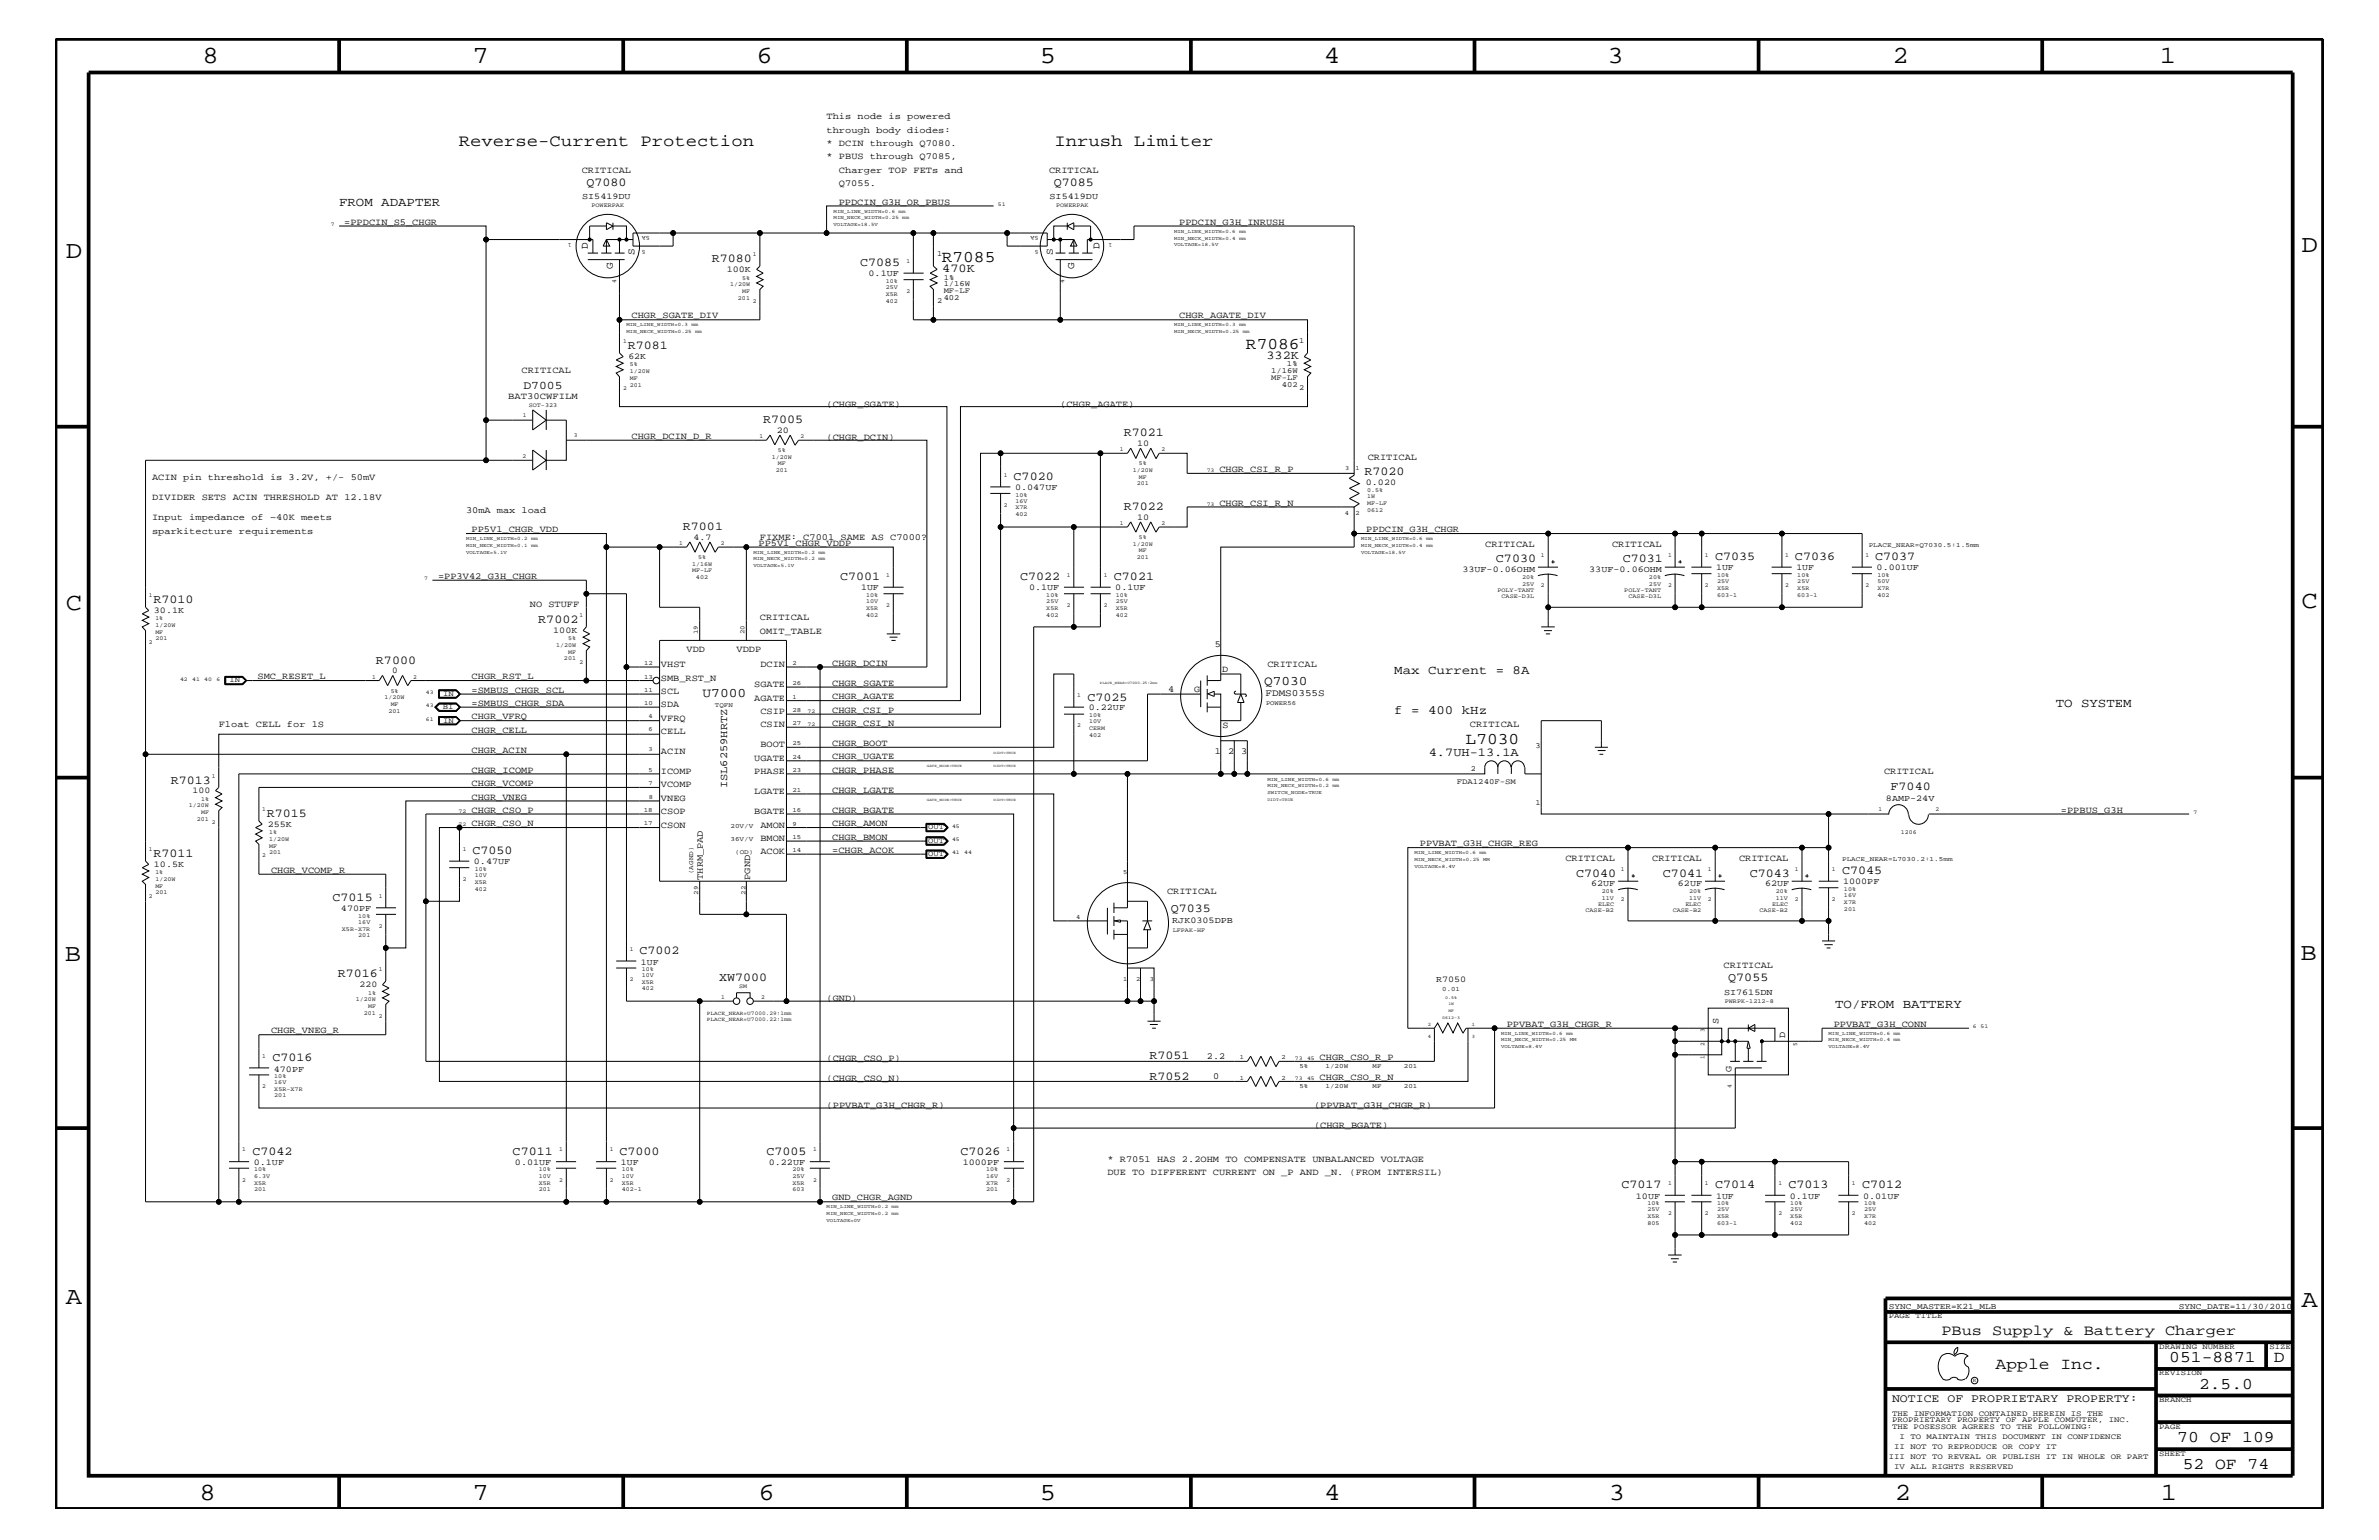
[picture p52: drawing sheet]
<svg xmlns="http://www.w3.org/2000/svg" width="432mm" height="279mm" viewBox="0 0 432 279" stroke-linecap="round" stroke-linejoin="round" font-family="sans-serif">
<defs><g id="words">
<g font-size="4.5">
<text x="36.7" y="11.5">8</text>
<text x="85.8" y="11.5">7</text>
<text x="137.3" y="11.5">6</text>
<text x="188.7" y="11.5">5</text>
<text x="240.3" y="11.5">4</text>
<text x="291.8" y="11.5">3</text>
<text x="343.5" y="11.5">2</text>
<text x="392" y="11.5">1</text>
<text x="11.9" y="46.8">D</text>
<text x="417.7" y="45.7">D</text>
<text x="11.9" y="110.6">C</text>
<text x="417.7" y="110.3">C</text>
<text x="11.8" y="174.3">B</text>
<text x="417.6" y="174.2">B</text>
<text x="11.9" y="236.7">A</text>
<text x="417.7" y="237.1">A</text>
<text x="36.2" y="272.1">8</text>
<text x="85.8" y="272.1">7</text>
<text x="137.7" y="272.1">6</text>
<text x="188.7" y="272.1">5</text>
<text x="240.4" y="272.1">4</text>
<text x="292" y="272.1">3</text>
<text x="343.9" y="272.1">2</text>
<text x="392.2" y="272.1">1</text>
</g>
<g font-size="3">
<text x="83.3" y="26.5">Reverse-Current Protection</text>
<text x="191.4" y="26.5">Inrush Limiter</text>
<text x="170.9" y="47.6">R7085</text>
<text x="226.1" y="63.4">R7086</text>
<text x="266" y="135">L7030</text>
<text x="362.2" y="248.4">Apple Inc.</text>
<text x="393.7" y="247.1">051-8871</text>
<text x="399.2" y="252">2.5.0</text>
<text x="412.7" y="247.1">D</text>
<text x="395.2" y="261.6">70 OF 109</text>
<text x="396.2" y="266.6">52 OF 74</text>
</g>
<text font-size="2.7" x="352.4" y="242.3">PBus Supply &amp; Battery Charger</text>
<g font-size="2.4">
<text x="229.4" y="124.2">Q7030</text>
<text x="127.5" y="126.5">U7000</text>
</g>
<g font-size="2.3">
<text x="61.6" y="37.4">FROM ADAPTER</text>
<text x="253.1" y="122.3">Max Current = 8A</text>
<text x="253.1" y="129.6">f = 400 kHz</text>
<text x="373.1" y="128.3">TO SYSTEM</text>
<text x="333.1" y="182.9">TO/FROM BATTERY</text>
</g>
<g font-size="2.2">
<text x="106.4" y="33.7">Q7080</text>
<text x="191.3" y="33.7">Q7085</text>
<text x="129.2" y="47.6">R7080</text>
<text x="156.1" y="48.3">C7085</text>
<text x="171" y="49.4">470K</text>
<text x="114" y="63.4">R7081</text>
<text x="229.9" y="65.1">332K</text>
<text x="138.5" y="76.8">R7005</text>
<text x="204" y="79.2">R7021</text>
<text x="184" y="87.1">C7020</text>
<text x="247.6" y="86.2">R7020</text>
<text x="204" y="92.6">R7022</text>
<text x="124" y="96.2">R7001</text>
<text x="311.3" y="101.6">C7035</text>
<text x="325.8" y="101.6">C7036</text>
<text x="340.4" y="101.6">C7037</text>
<text x="152.5" y="105.3">C7001</text>
<text x="185.2" y="105.3">C7022</text>
<text x="202.2" y="105.3">C7021</text>
<text x="271.5" y="102.1">C7030</text>
<text x="294.6" y="102.1">C7031</text>
<text x="27.9" y="109.4">R7010</text>
<text x="97.7" y="113.1">R7002</text>
<text x="68.2" y="120.4">R7000</text>
<text x="197.4" y="127.1">C7025</text>
<text x="259.3" y="137.2">4.7UH-13.1A</text>
<text x="31" y="142.2">R7013</text>
<text x="343.2" y="143.4">F7040</text>
<text x="48.4" y="148.2">R7015</text>
<text x="27.9" y="155.5">R7011</text>
<text x="85.8" y="155">C7050</text>
<text x="286.1" y="159">C7040</text>
<text x="301.8" y="159">C7041</text>
<text x="317.6" y="159">C7043</text>
<text x="334.3" y="158.6">C7045</text>
<text x="60.4" y="163.5">C7015</text>
<text x="212.5" y="165.4">Q7035</text>
<text x="116.1" y="173.2">C7002</text>
<text x="61.3" y="177.3">R7016</text>
<text x="130.5" y="177.9">XW7000</text>
<text x="313.7" y="178">Q7055</text>
<text x="49.4" y="192.6">C7016</text>
<text x="208.6" y="192.2">R7051</text>
<text x="208.6" y="195.9">R7052</text>
<text x="45.8" y="209.6">C7042</text>
<text x="93" y="209.6">C7011</text>
<text x="112.4" y="209.6">C7000</text>
<text x="139.1" y="209.6">C7005</text>
<text x="174.3" y="209.6">C7026</text>
<text x="294.3" y="215.6">C7017</text>
<text x="311.3" y="215.6">C7014</text>
<text x="324.6" y="215.6">C7013</text>
<text x="338" y="215.6">C7012</text>
</g>
<g font-size="2.1">
<text x="95" y="70.6">D7005</text>
<text x="343.4" y="254.4">NOTICE OF PROPRIETARY PROPERTY:</text>
</g>
<g font-size="1.9">
<text x="106.7" y="45.2" transform="rotate(-90 106.7 45.2)">D</text>
<text x="115.1" y="46.3" transform="rotate(-90 115.1 46.3)">S</text>
<text x="191.1" y="46.3" transform="rotate(-90 191.1 46.3)">S</text>
<text x="199.6" y="45.2" transform="rotate(-90 199.6 45.2)">D</text>
<text x="111.3" y="48.9" transform="rotate(-90 111.3 48.9)">G</text>
<text x="195" y="48.9" transform="rotate(-90 195 48.9)">G</text>
<text x="132" y="143" transform="rotate(-90 132 143)">ISL6259HRTZ</text>
</g>
<text font-size="1.8" x="229.7" y="126.3">FDMS0355S</text>
<g font-size="1.7">
<text x="150" y="21.6">This node is powered</text>
<text x="150" y="24.1">through body diodes:</text>
<text x="150" y="28.9">* PBUS through Q7085,</text>
<text x="150" y="26.5">* DCIN through Q7080.</text>
<text x="105.6" y="31.4">CRITICAL</text>
<text x="152.3" y="33.7">Q7055.</text>
<text x="152.3" y="31.4">Charger TOP FETs and</text>
<text x="190.4" y="31.4">CRITICAL</text>
<text x="62.5" y="40.8">=PPDCIN_S5_CHGR</text>
<text x="152.2" y="37.2">PPDCIN_G3H_OR_PBUS</text>
<text x="214" y="40.8">PPDCIN_G3H_INRUSH</text>
<text x="114.6" y="57.8">CHGR_SGATE_DIV</text>
<text x="214" y="57.8">CHGR_AGATE_DIV</text>
<text x="94.7" y="67.7">CRITICAL</text>
<text x="92.2" y="72.4">BAT30CWFILM</text>
<text x="150" y="73.8">(CHGR_SGATE)</text>
<text x="192.4" y="73.8">(CHGR_AGATE)</text>
<text x="114.6" y="79.6">CHGR_DCIN_D_R</text>
<text x="150" y="79.9">(CHGR_DCIN)</text>
<text x="248.2" y="83.5">CRITICAL</text>
<text x="27.6" y="87.1">ACIN pin threshold is 3.2V, +/- 50mV</text>
<text x="221.3" y="85.6">CHGR_CSI_R_P</text>
<text x="27.6" y="94.3">Input impedance of ~40K meets</text>
<text x="27.6" y="90.7">DIVIDER SETS ACIN THRESHOLD AT 12.18V</text>
<text x="84.6" y="93.2">30mA max load</text>
<text x="221.3" y="91.7">CHGR_CSI_R_N</text>
<text x="27.6" y="96.8">sparkitecture requirements</text>
<text x="85.6" y="96.5">PP5V1_CHGR_VDD</text>
<text x="137.7" y="99">PP5V1_CHGR_VDDP</text>
<text x="137.9" y="98">FIXME: C7001 SAME AS C7000?</text>
<text x="248" y="96.5">PPDCIN_G3H_CHGR</text>
<text x="269.6" y="99.3">CRITICAL</text>
<text x="292.6" y="99.3">CRITICAL</text>
<text x="79.5" y="105">=PP3V42_G3H_CHGR</text>
<text x="96.2" y="110.2">NO STUFF</text>
<text x="137.9" y="112.6">CRITICAL</text>
<text x="124.6" y="118.2">VDD</text>
<text x="133.7" y="118.2">VDDP</text>
<text x="137.9" y="115">OMIT_TABLE</text>
<text x="220.5" y="117.4">5</text>
<text x="46.7" y="123.2">SMC_RESET_L</text>
<text x="85.6" y="123.2">CHGR_RST_L</text>
<text x="85.6" y="125.7">=SMBUS_CHGR_SCL</text>
<text x="120" y="121">VHST</text>
<text x="120" y="125.9">SCL</text>
<text x="120" y="123.5">SMB_RST_N</text>
<text x="136.9" y="124.7">SGATE</text>
<text x="138" y="121">DCIN</text>
<text x="151" y="124.4">CHGR_SGATE</text>
<text x="151" y="120.8">CHGR_DCIN</text>
<text x="212" y="125.5">4</text>
<text x="216.7" y="125.5">G</text>
<text x="221.8" y="121.9">D</text>
<text x="230" y="121">CRITICAL</text>
<text x="39.7" y="131.9">Float CELL for 1S</text>
<text x="85.6" y="130.5">CHGR_VFRQ</text>
<text x="85.6" y="128">=SMBUS_CHGR_SDA</text>
<text x="120" y="128.3">SDA</text>
<text x="120" y="130.8">VFRQ</text>
<text x="136.9" y="127.1">AGATE</text>
<text x="138" y="129.6">CSIP</text>
<text x="138" y="131.9">CSIN</text>
<text x="151" y="131.7">CHGR_CSI_N</text>
<text x="151" y="129.3">CHGR_CSI_P</text>
<text x="151" y="126.9">CHGR_AGATE</text>
<text x="266.8" y="131.9">CRITICAL</text>
<text x="85.6" y="136.6">CHGR_ACIN</text>
<text x="85.6" y="133">CHGR_CELL</text>
<text x="120" y="136.8">ACIN</text>
<text x="120" y="133.2">CELL</text>
<text x="138" y="135.6">BOOT</text>
<text x="151" y="137.8">CHGR_UGATE</text>
<text x="151" y="135.3">CHGR_BOOT</text>
<text x="220.5" y="136.8">1</text>
<text x="221.9" y="132.1">S</text>
<text x="222.9" y="136.8">2</text>
<text x="225.3" y="136.8">3</text>
<text x="85.6" y="142.6">CHGR_VCOMP</text>
<text x="85.6" y="140.2">CHGR_ICOMP</text>
<text x="120" y="140.4">ICOMP</text>
<text x="120" y="142.9">VCOMP</text>
<text x="136.9" y="140.4">PHASE</text>
<text x="136.9" y="138">UGATE</text>
<text x="151" y="140.2">CHGR_PHASE</text>
<text x="151" y="143.9">CHGR_LGATE</text>
<text x="342" y="140.4">CRITICAL</text>
<text x="85.6" y="145.1">CHGR_VNEG</text>
<text x="85.6" y="149.9">CHGR_CSO_N</text>
<text x="85.6" y="147.5">CHGR_CSO_P</text>
<text x="120" y="145.3">VNEG</text>
<text x="120" y="147.7">CSOP</text>
<text x="136.9" y="144">LGATE</text>
<text x="136.9" y="147.7">BGATE</text>
<text x="151" y="147.5">CHGR_BGATE</text>
<text x="151" y="149.9">CHGR_AMON</text>
<text x="374.1" y="147.5">=PPBUS_G3H</text>
<text x="120" y="150.1">CSON</text>
<text x="138" y="150.1">AMON</text>
<text x="138" y="152.6">BMON</text>
<text x="138" y="155">ACOK</text>
<text x="151" y="154.7">=CHGR_ACOK</text>
<text x="151" y="152.3">CHGR_BMON</text>
<text x="257.7" y="153.5">PPVBAT_G3H_CHGR_REG</text>
<text x="49.2" y="158.4">CHGR_VCOMP_R</text>
<text x="127.6" y="159.6" transform="rotate(-90 127.6 159.6)">THRM_PAD</text>
<text x="136.1" y="159.6" transform="rotate(-90 136.1 159.6)">PGND</text>
<text x="284.1" y="156.2">CRITICAL</text>
<text x="299.9" y="156.2">CRITICAL</text>
<text x="315.6" y="156.2">CRITICAL</text>
<text x="211.8" y="162.2">CRITICAL</text>
<text x="312.8" y="175.6">CRITICAL</text>
<text x="150" y="181.6">(GND)</text>
<text x="311.9" y="185.9" transform="rotate(-90 311.9 185.9)">S</text>
<text x="49.2" y="187.5">CHGR_VNEG_R</text>
<text x="273.5" y="186.3">PPVBAT_G3H_CHGR_R</text>
<text x="324" y="188.3" transform="rotate(-90 324 188.3)">D</text>
<text x="332.8" y="186.3">PPVBAT_G3H_CONN</text>
<text x="150" y="192.6">(CHGR_CSO_P)</text>
<text x="150" y="196.2">(CHGR_CSO_N)</text>
<text x="219.1" y="192.1">2.2</text>
<text x="220.2" y="195.7">0</text>
<text x="239.5" y="192.3">CHGR_CSO_R_P</text>
<text x="239.5" y="195.9">CHGR_CSO_R_N</text>
<text x="314.3" y="194.4" transform="rotate(-90 314.3 194.4)">G</text>
<text x="150" y="201">(PPVBAT_G3H_CHGR_R)</text>
<text x="238.5" y="201">(PPVBAT_G3H_CHGR_R)</text>
<text x="238.5" y="204.7">(CHGR_BGATE)</text>
<text x="201" y="213.2">DUE TO DIFFERENT CURRENT ON _P AND _N. (FROM INTERSIL)</text>
<text x="201" y="210.8">* R7051 HAS 2.2OHM TO COMPENSATE UNBALANCED VOLTAGE</text>
<text x="151" y="217.8">GND_CHGR_AGND</text>
</g>
<g font-size="1.6">
<text x="105.7" y="36.2">SI5419DU</text>
<text x="190.5" y="36.2">SI5419DU</text>
<text x="131.9" y="49.4">100K</text>
<text x="157.6" y="50.2">0.1UF</text>
<text x="114" y="65.1">62K</text>
<text x="141" y="78.5">20</text>
<text x="206.4" y="80.9">10</text>
<text x="184.2" y="88.9">0.047UF</text>
<text x="247.9" y="88">0.020</text>
<text x="206.4" y="94.3">10</text>
<text x="125.9" y="97.9">4.7</text>
<text x="156.3" y="107.1">1UF</text>
<text x="186.8" y="107.1">0.1UF</text>
<text x="202.4" y="107.1">0.1UF</text>
<text x="265.4" y="103.7">33UF-0.06OHM</text>
<text x="288.5" y="103.7">33UF-0.06OHM</text>
<text x="311.5" y="103.5">1UF</text>
<text x="326.1" y="103.5">1UF</text>
<text x="340.6" y="103.5">0.001UF</text>
<text x="27.9" y="111.2">30.1K</text>
<text x="100.4" y="114.8">100K</text>
<text x="71.2" y="122.1">0</text>
<text x="197.6" y="128.9">0.22UF</text>
<text x="35" y="144">100</text>
<text x="342.3" y="145.3">8AMP-24V</text>
<text x="48.6" y="150.1">255K</text>
<text x="27.9" y="157.3">10.5K</text>
<text x="86" y="156.8">0.47UF</text>
<text x="288.8" y="160.7">62UF</text>
<text x="304.5" y="160.7">62UF</text>
<text x="320.4" y="160.7">62UF</text>
<text x="334.5" y="160.5">1000PF</text>
<text x="61.9" y="165.3">470PF</text>
<text x="212.8" y="167.5">RJK0305DPB</text>
<text x="65.3" y="179.1">220</text>
<text x="116.3" y="175">1UF</text>
<text x="260.6" y="178.2">R7050</text>
<text x="312.9" y="180.5">SI7615DN</text>
<text x="49.7" y="194.4">470PF</text>
<text x="46.1" y="211.4">0.1UF</text>
<text x="93.5" y="211.4">0.01UF</text>
<text x="112.7" y="211.4">1UF</text>
<text x="139.5" y="211.4">0.22UF</text>
<text x="174.8" y="211.4">1000PF</text>
<text x="296.9" y="217.5">10UF</text>
<text x="311.5" y="217.5">1UF</text>
<text x="324.9" y="217.5">0.1UF</text>
<text x="338.2" y="217.5">0.01UF</text>
</g>
<g font-size="1.5">
<text x="342.8" y="237.4">SYNC_MASTER=K21_MLB</text>
<text x="395.5" y="237.4">SYNC_DATE=11/30/2010</text>
</g>
<g font-size="1.4">
<text x="170.1" y="46.5">1</text>
<text x="171.3" y="50.7">1%</text>
<text x="171.3" y="51.9">1/16W</text>
<text x="171.3" y="53.2">MF-LF</text>
<text x="170.1" y="55">2</text>
<text x="171.3" y="54.4">402</text>
<text x="235.8" y="62.3">1</text>
<text x="230.7" y="67.7">1/16W</text>
<text x="230.7" y="68.9">MF-LF</text>
<text x="232.7" y="70.1">402</text>
<text x="233.6" y="66.5">1%</text>
<text x="235.8" y="70.7">2</text>
<text x="41.7" y="123.8">IN</text>
<text x="80.3" y="128.7">BI</text>
<text x="80.4" y="126.3">IN</text>
<text x="80.4" y="131.1">IN</text>
<text x="278.7" y="135.7">3</text>
<text x="264.4" y="142.3">FDA1240F-SM</text>
<text x="267" y="139.8">2</text>
<text x="278.7" y="146">1</text>
<text x="168.5" y="152.9">OUT</text>
<text x="168.5" y="150.5">OUT</text>
<text x="168.5" y="155.4">OUT</text>
<text x="342.8" y="239.2">PAGE TITLE</text>
<text x="391.9" y="244.7">DRAWING NUMBER</text>
<text x="411.9" y="244.7">SIZE</text>
<text x="391.9" y="249.5">REVISION</text>
<text x="343.4" y="256.8">THE INFORMATION CONTAINED HEREIN IS THE</text>
<text x="391.9" y="254.4">BRANCH</text>
<text x="343.4" y="259.3">THE POSESSOR AGREES TO THE FOLLOWING:</text>
<text x="343.4" y="258">PROPRIETARY PROPERTY OF APPLE COMPUTER, INC.</text>
<text x="343.8" y="262.9">II NOT TO REPRODUCE OR COPY IT</text>
<text x="344.8" y="261.1">I TO MAINTAIN THIS DOCUMENT IN CONFIDENCE</text>
<text x="391.9" y="259.3">PAGE</text>
<text x="342.8" y="264.7">III NOT TO REVEAL OR PUBLISH IT IN WHOLE OR PART</text>
<text x="343.8" y="266.6">IV ALL RIGHTS RESERVED</text>
<text x="391.9" y="264.1">SHEET</text>
</g>
<g font-size="1.2">
<text x="244.2" y="85.2">3</text>
<text x="246" y="85.2">1</text>
<text x="244.1" y="93.5">4</text>
<text x="246" y="93.5">2</text>
<text x="339.2" y="99.3">PLACE_NEAR=Q7030.5:1.5mm</text>
<text x="126.7" y="115.1" transform="rotate(-90 126.7 115.1)">19</text>
<text x="135.1" y="115.1" transform="rotate(-90 135.1 115.1)">20</text>
<text x="116.9" y="120.7">12</text>
<text x="116.9" y="123.1">13</text>
<text x="116.9" y="125.5">11</text>
<text x="143.8" y="120.7">2</text>
<text x="143.8" y="124.3">26</text>
<text x="116.9" y="128">10</text>
<text x="117.7" y="130.2">4</text>
<text x="129.8" y="128.2">TQFN</text>
<text x="143.8" y="126.8">1</text>
<text x="143.8" y="129.1">28</text>
<text x="143.8" y="131.6">27</text>
<text x="229.8" y="127.9">POWER56</text>
<text x="117.7" y="132.7">6</text>
<text x="117.7" y="136.3">3</text>
<text x="143.8" y="137.7">24</text>
<text x="143.8" y="135.2">25</text>
<text x="117.7" y="142.4">7</text>
<text x="117.7" y="140">5</text>
<text x="143.8" y="143.7">21</text>
<text x="143.8" y="140.1">23</text>
<text x="116.8" y="147.3">18</text>
<text x="116.8" y="149.6">17</text>
<text x="117.8" y="144.9">8</text>
<text x="143.8" y="147.3">16</text>
<text x="143.8" y="149.8">9</text>
<text x="132.6" y="150.1">20V/V</text>
<text x="132.6" y="152.6">36V/V</text>
<text x="133.4" y="155">(OD)</text>
<text x="143.8" y="152.2">15</text>
<text x="143.8" y="154.6">14</text>
<text x="125.8" y="158.6" transform="rotate(-90 125.8 158.6)">(AGND)</text>
<text x="203.9" y="158.6">5</text>
<text x="334.3" y="156.2">PLACE_NEAR=L7030.2:1.5mm</text>
<text x="126.7" y="162.3" transform="rotate(-90 126.7 162.3)">29</text>
<text x="135.3" y="162.3" transform="rotate(-90 135.3 162.3)">22</text>
<text x="195.3" y="166.7">4</text>
<text x="203.9" y="178">1</text>
<text x="206.2" y="178">2</text>
<text x="208.7" y="178">3</text>
<text x="261.8" y="179.9">0.01</text>
<text x="225" y="192.2">1</text>
<text x="225" y="195.9">1</text>
<text x="232.6" y="192.2">2</text>
<text x="232.6" y="195.9">2</text>
<text x="235.8" y="193.7">5%</text>
<text x="235.8" y="197.4">5%</text>
<text x="240.6" y="193.7">1/20W</text>
<text x="240.6" y="197.4">1/20W</text>
<text x="249.1" y="193.7">MF</text>
<text x="249.1" y="197.4">MF</text>
<text x="254.8" y="193.7">201</text>
<text x="254.8" y="197.4">201</text>
</g>
<g font-size="1.1">
<text x="107.4" y="37.6">POWERPAK</text>
<text x="191.7" y="37.6">POWERPAK</text>
<text x="103.7" y="44.1" transform="rotate(-180 103.7 44.1)">1</text>
<text x="117.2" y="45.3" transform="rotate(-180 117.2 45.3)">5</text>
<text x="117.9" y="42.9" transform="rotate(-180 117.9 42.9)">5A</text>
<text x="136.7" y="46.5">1</text>
<text x="164.5" y="47.7">1</text>
<text x="188.5" y="42.9" transform="rotate(-180 188.5 42.9)">5A</text>
<text x="188.5" y="45.3" transform="rotate(-180 188.5 45.3)">5</text>
<text x="201.8" y="44.1" transform="rotate(-180 201.8 44.1)">1</text>
<text x="111.8" y="51.4" transform="rotate(-90 111.8 51.4)">4</text>
<text x="132.5" y="51.9">1/20W</text>
<text x="134.7" y="53.2">MF</text>
<text x="134.7" y="50.7">5%</text>
<text x="160.8" y="51.3">10%</text>
<text x="160.8" y="53.6">X5R</text>
<text x="160.8" y="52.4">25V</text>
<text x="164.5" y="53.2">2</text>
<text x="193.1" y="51.4" transform="rotate(-90 193.1 51.4)">4</text>
<text x="133.9" y="54.4">201</text>
<text x="136.7" y="55">2</text>
<text x="160.8" y="54.9">402</text>
<text x="113.1" y="62.3">1</text>
<text x="113.1" y="70.7">2</text>
<text x="114.3" y="70.1">201</text>
<text x="114.3" y="68.9">MF</text>
<text x="114.3" y="67.7">1/20W</text>
<text x="114.3" y="66.5">5%</text>
<text x="94.9" y="75.7">1</text>
<text x="96" y="73.8">SOT-323</text>
<text x="94.8" y="83.1">2</text>
<text x="104.1" y="79.4">3</text>
<text x="137.8" y="79.4">1</text>
<text x="140.1" y="83.3">1/20W</text>
<text x="141.2" y="82">5%</text>
<text x="145.3" y="79.4">2</text>
<text x="203.3" y="81.9">1</text>
<text x="210.8" y="81.9">2</text>
<text x="140.8" y="85.6">201</text>
<text x="141.2" y="84.4">MF</text>
<text x="182.2" y="86.5">1</text>
<text x="205.6" y="85.6">1/20W</text>
<text x="206.3" y="88.1">201</text>
<text x="206.7" y="86.9">MF</text>
<text x="206.7" y="84.4">5%</text>
<text x="248.2" y="89.2">0.5%</text>
<text x="182.2" y="92">2</text>
<text x="184.3" y="90.1">10%</text>
<text x="184.3" y="91.2">16V</text>
<text x="184.3" y="92.4">X7R</text>
<text x="184.3" y="93.7">402</text>
<text x="203.3" y="95.2">1</text>
<text x="210.8" y="95.2">2</text>
<text x="248.2" y="92.8">0612</text>
<text x="248.2" y="90.4">1W</text>
<text x="248.2" y="91.6">MF-LF</text>
<text x="123.3" y="98.8">1</text>
<text x="126.7" y="101.4">5%</text>
<text x="130.8" y="98.8">2</text>
<text x="205.6" y="99">1/20W</text>
<text x="206.3" y="101.4">201</text>
<text x="206.7" y="97.7">5%</text>
<text x="206.7" y="100.2">MF</text>
<text x="279.7" y="101">1</text>
<text x="302.8" y="101">1</text>
<text x="309.5" y="101">1</text>
<text x="324" y="101">1</text>
<text x="338.6" y="101">1</text>
<text x="125.6" y="102.6">1/16W</text>
<text x="125.6" y="103.8">MF-LF</text>
<text x="126.3" y="105">402</text>
<text x="160.9" y="104.7">1</text>
<text x="193.6" y="104.7">1</text>
<text x="200.3" y="104.7">1</text>
<text x="271.8" y="107.4">POLY-TANT</text>
<text x="276.3" y="106.3">25V</text>
<text x="276.3" y="105">20%</text>
<text x="279.7" y="106.5">2</text>
<text x="294.8" y="107.4">POLY-TANT</text>
<text x="299.3" y="106.3">25V</text>
<text x="299.3" y="105">20%</text>
<text x="302.8" y="106.5">2</text>
<text x="309.5" y="106.5">2</text>
<text x="311.7" y="104.7">10%</text>
<text x="311.7" y="105.8">25V</text>
<text x="311.7" y="107">X5R</text>
<text x="324" y="106.5">2</text>
<text x="326.2" y="104.7">10%</text>
<text x="326.2" y="105.8">25V</text>
<text x="326.2" y="107">X5R</text>
<text x="338.6" y="106.5">2</text>
<text x="340.8" y="104.7">10%</text>
<text x="340.8" y="105.8">50V</text>
<text x="340.8" y="107">X7R</text>
<text x="27" y="108.3">1</text>
<text x="28.2" y="113.7">1/20W</text>
<text x="28.2" y="112.6">1%</text>
<text x="105.2" y="112">1</text>
<text x="157.2" y="108.3">10%</text>
<text x="157.2" y="109.4">10V</text>
<text x="157.2" y="110.6">X5R</text>
<text x="157.2" y="111.9">402</text>
<text x="160.9" y="110.2">2</text>
<text x="189.9" y="108.3">10%</text>
<text x="189.9" y="109.4">25V</text>
<text x="189.9" y="110.6">X5R</text>
<text x="189.9" y="111.9">402</text>
<text x="193.6" y="110.2">2</text>
<text x="200.3" y="110.2">2</text>
<text x="202.5" y="108.3">10%</text>
<text x="202.5" y="111.9">402</text>
<text x="202.5" y="109.4">25V</text>
<text x="202.5" y="110.6">X5R</text>
<text x="272.5" y="108.6">CASE-D3L</text>
<text x="295.6" y="108.6">CASE-D3L</text>
<text x="311.7" y="108.2">603-1</text>
<text x="326.2" y="108.2">603-1</text>
<text x="340.8" y="108.2">402</text>
<text x="27" y="116.8">2</text>
<text x="28.2" y="116.2">201</text>
<text x="28.2" y="115">MF</text>
<text x="100.9" y="117.4">1/20W</text>
<text x="102.4" y="119.8">201</text>
<text x="103.1" y="116.2">5%</text>
<text x="103.1" y="118.6">MF</text>
<text x="67.6" y="123.1">1</text>
<text x="70.9" y="125.7">5%</text>
<text x="75" y="123.1">2</text>
<text x="105.2" y="120.4">2</text>
<text x="69.8" y="126.9">1/20W</text>
<text x="70.5" y="129.3">201</text>
<text x="70.9" y="128">MF</text>
<text x="195.5" y="131.9">2</text>
<text x="195.5" y="126.5">1</text>
<text x="197.7" y="130.2">10%</text>
<text x="197.7" y="131.3">10V</text>
<text x="197.7" y="132.4">CERM</text>
<text x="197.7" y="133.6">402</text>
<text x="38.4" y="141.1">1</text>
<text x="34.3" y="146.5">1/20W</text>
<text x="35.7" y="149">201</text>
<text x="36.5" y="145.3">1%</text>
<text x="36.5" y="147.7">MF</text>
<text x="38.4" y="149.5">2</text>
<text x="47.6" y="147.1">1</text>
<text x="341" y="147.1">1</text>
<text x="351.3" y="147.1">2</text>
<text x="27" y="154.4">1</text>
<text x="47.6" y="155.6">2</text>
<text x="48.9" y="151.3">1%</text>
<text x="48.9" y="153.8">MF</text>
<text x="48.9" y="152.6">1/20W</text>
<text x="48.9" y="155">201</text>
<text x="84" y="154.4">1</text>
<text x="345" y="151.3">1206</text>
<text x="28.2" y="161.1">MF</text>
<text x="28.2" y="159.9">1/20W</text>
<text x="28.2" y="158.6">1%</text>
<text x="84" y="159.9">2</text>
<text x="86.2" y="158">10%</text>
<text x="86.2" y="159.1">10V</text>
<text x="86.2" y="160.3">X5R</text>
<text x="86.2" y="161.6">402</text>
<text x="290.7" y="162">20%</text>
<text x="294.2" y="158">1</text>
<text x="306.6" y="162">20%</text>
<text x="310" y="158">1</text>
<text x="322.3" y="162">20%</text>
<text x="325.8" y="158">1</text>
<text x="332.5" y="158">1</text>
<text x="334.7" y="161.7">10%</text>
<text x="27" y="162.8">2</text>
<text x="28.2" y="162.2">201</text>
<text x="65" y="166.5">10%</text>
<text x="65" y="167.6">16V</text>
<text x="68.7" y="162.8">1</text>
<text x="287.8" y="165.6">CASE-B2</text>
<text x="290.1" y="164.4">ELEC</text>
<text x="290.7" y="163.3">11V</text>
<text x="294.2" y="163.5">2</text>
<text x="303.6" y="165.6">CASE-B2</text>
<text x="305.9" y="164.4">ELEC</text>
<text x="306.6" y="163.3">11V</text>
<text x="310" y="163.5">2</text>
<text x="319.4" y="165.6">CASE-B2</text>
<text x="321.6" y="164.4">ELEC</text>
<text x="322.3" y="163.3">11V</text>
<text x="325.8" y="163.5">2</text>
<text x="332.5" y="163.5">2</text>
<text x="334.7" y="165.2">201</text>
<text x="334.7" y="163.9">X7R</text>
<text x="334.7" y="162.8">16V</text>
<text x="62.1" y="168.9">X5R-X7R</text>
<text x="65" y="170">201</text>
<text x="68.7" y="168.3">2</text>
<text x="114.3" y="172.6">1</text>
<text x="212.9" y="169">LFPAK-HF</text>
<text x="68.7" y="176.2">1</text>
<text x="114.3" y="178">2</text>
<text x="116.5" y="176.2">10%</text>
<text x="116.5" y="177.3">10V</text>
<text x="116.5" y="178.5">X5R</text>
<text x="116.5" y="179.7">402</text>
<text x="134.2" y="179.3">SM</text>
<text x="64.6" y="181.6">1/20W</text>
<text x="66" y="184.1">201</text>
<text x="66.8" y="182.9">MF</text>
<text x="66.8" y="180.5">1%</text>
<text x="68.7" y="184.7">2</text>
<text x="130.9" y="181.3">1</text>
<text x="138.2" y="181.3">2</text>
<text x="313.1" y="181.9">PWRPK-1212-8</text>
<text x="47.6" y="192">1</text>
<text x="309.4" y="189.8" transform="rotate(-90 309.4 189.8)">2</text>
<text x="309.4" y="187.3" transform="rotate(-90 309.4 187.3)">3</text>
<text x="326.2" y="189.9" transform="rotate(-90 326.2 189.9)">5</text>
<text x="47.6" y="197.4">2</text>
<text x="49.8" y="195.6">10%</text>
<text x="49.8" y="196.7">16V</text>
<text x="49.8" y="197.9">X5R-X7R</text>
<text x="309.4" y="192.1" transform="rotate(-90 309.4 192.1)">1</text>
<text x="314.3" y="197.4" transform="rotate(-90 314.3 197.4)">4</text>
<text x="49.8" y="199.1">201</text>
<text x="43.9" y="208.9">1</text>
<text x="101.5" y="208.9">1</text>
<text x="110.7" y="208.9">1</text>
<text x="147.6" y="208.9">1</text>
<text x="182.7" y="208.9">1</text>
<text x="43.9" y="214.4">2</text>
<text x="46.1" y="212.5">10%</text>
<text x="46.1" y="213.6">6.3V</text>
<text x="46.1" y="214.9">X5R</text>
<text x="97.8" y="212.5">10%</text>
<text x="97.8" y="213.6">10V</text>
<text x="97.8" y="214.9">X5R</text>
<text x="101.5" y="214.4">2</text>
<text x="110.7" y="214.4">2</text>
<text x="112.9" y="212.5">10%</text>
<text x="112.9" y="213.6">10V</text>
<text x="112.9" y="214.9">X5R</text>
<text x="143.8" y="212.5">20%</text>
<text x="143.8" y="213.6">25V</text>
<text x="143.8" y="214.9">X5R</text>
<text x="147.6" y="214.4">2</text>
<text x="179" y="212.5">10%</text>
<text x="179" y="213.6">16V</text>
<text x="179" y="214.9">X7R</text>
<text x="182.7" y="214.4">2</text>
<text x="302.8" y="215">1</text>
<text x="309.5" y="215">1</text>
<text x="322.8" y="215">1</text>
<text x="336.1" y="215">1</text>
<text x="46.1" y="216.1">201</text>
<text x="97.8" y="216.1">201</text>
<text x="112.9" y="216.1">402-1</text>
<text x="143.8" y="216.1">603</text>
<text x="179" y="216.1">201</text>
<text x="299" y="218.6">10%</text>
<text x="299" y="219.7">25V</text>
<text x="299" y="220.9">X5R</text>
<text x="302.8" y="220.4">2</text>
<text x="309.5" y="220.4">2</text>
<text x="311.7" y="219.7">25V</text>
<text x="311.7" y="220.9">X5R</text>
<text x="311.7" y="218.6">10%</text>
<text x="322.8" y="220.4">2</text>
<text x="325" y="218.6">10%</text>
<text x="325" y="219.7">25V</text>
<text x="325" y="220.9">X5R</text>
<text x="336.1" y="220.4">2</text>
<text x="338.3" y="218.6">10%</text>
<text x="338.3" y="219.7">25V</text>
<text x="338.3" y="220.9">X7R</text>
<text x="299" y="222.2">805</text>
<text x="311.7" y="222.2">603-1</text>
<text x="325" y="222.2">402</text>
<text x="338.3" y="222.2">402</text>
</g>
<g font-size="1">
<text x="60" y="41">7</text>
<text x="181.1" y="37.4">51</text>
<text x="219" y="85.6">73</text>
<text x="219" y="91.7">73</text>
<text x="77" y="105.3">7</text>
<text x="32.7" y="123.5">42</text>
<text x="34.9" y="123.5">41</text>
<text x="37.1" y="123.5">40</text>
<text x="39.3" y="123.5">6</text>
<text x="77.3" y="125.9">43</text>
<text x="77.3" y="130.8">61</text>
<text x="77.3" y="128.3">43</text>
<text x="146.6" y="131.7">72</text>
<text x="146.6" y="129.3">72</text>
<text x="83.2" y="149.9">72</text>
<text x="83.2" y="147.5">72</text>
<text x="398.1" y="147.7">7</text>
<text x="172.8" y="152.6">45</text>
<text x="172.8" y="150.1">45</text>
<text x="172.8" y="155">41</text>
<text x="175" y="155">44</text>
<text x="128.3" y="184.1">PLACE_NEAR=U7000.29:1mm</text>
<text x="128.3" y="185.3">PLACE_NEAR=U7000.22:1mm</text>
<text x="358.1" y="186.5">6</text>
<text x="359.5" y="186.5">51</text>
<text x="235" y="192.3">73</text>
<text x="235" y="195.9">73</text>
<text x="237.2" y="192.3">45</text>
<text x="237.2" y="195.9">45</text>
<text x="358.1" y="250.7">R</text>
</g>
<g font-size=".9">
<text x="151.3" y="41">VOLTAGE=18.5V</text>
<text x="151.3" y="39.8">MIN_NECK_WIDTH=0.25 mm</text>
<text x="151.3" y="38.6">MIN_LINE_WIDTH=0.6 mm</text>
<text x="213.1" y="44.6">VOLTAGE=18.5V</text>
<text x="213.1" y="42.3">MIN_LINE_WIDTH=0.6 mm</text>
<text x="213.1" y="43.5">MIN_NECK_WIDTH=0.4 mm</text>
<text x="113.7" y="59.2">MIN_LINE_WIDTH=0.3 mm</text>
<text x="213.1" y="59.2">MIN_LINE_WIDTH=0.3 mm</text>
<text x="113.7" y="60.4">MIN_NECK_WIDTH=0.25 mm</text>
<text x="213.1" y="60.4">MIN_NECK_WIDTH=0.25 mm</text>
<text x="84.6" y="100.4">VOLTAGE=5.1V</text>
<text x="84.6" y="99.3">MIN_NECK_WIDTH=0.1 mm</text>
<text x="84.6" y="98">MIN_LINE_WIDTH=0.2 mm</text>
<text x="136.7" y="100.4">MIN_LINE_WIDTH=0.2 mm</text>
<text x="136.7" y="101.6">MIN_NECK_WIDTH=0.2 mm</text>
<text x="247.1" y="99.3">MIN_NECK_WIDTH=0.4 mm</text>
<text x="247.1" y="100.4">VOLTAGE=18.5V</text>
<text x="247.1" y="98">MIN_LINE_WIDTH=0.6 mm</text>
<text x="136.7" y="102.9">VOLTAGE=5.1V</text>
<text x="230" y="142.9">MIN_NECK_WIDTH=0.2 mm</text>
<text x="230" y="141.7">MIN_LINE_WIDTH=0.6 mm</text>
<text x="230" y="144">SWITCH_NODE=TRUE</text>
<text x="256.7" y="155">MIN_LINE_WIDTH=0.6 mm</text>
<text x="256.7" y="157.4">VOLTAGE=8.4V</text>
<text x="256.7" y="156.2">MIN_NECK_WIDTH=0.25 MM</text>
<text x="259.2" y="188.4">4</text>
<text x="259.2" y="186.1">2</text>
<text x="267.1" y="188.4">3</text>
<text x="267.1" y="186.1">1</text>
<text x="272.5" y="190.2">VOLTAGE=8.4V</text>
<text x="272.5" y="187.7">MIN_LINE_WIDTH=0.6 mm</text>
<text x="272.5" y="188.9">MIN_NECK_WIDTH=0.25 MM</text>
<text x="331.9" y="190.2">VOLTAGE=8.4V</text>
<text x="331.9" y="187.7">MIN_LINE_WIDTH=0.6 mm</text>
<text x="331.9" y="188.9">MIN_NECK_WIDTH=0.4 mm</text>
<text x="150" y="221.7">VOLTAGE=0V</text>
<text x="150" y="220.4">MIN_NECK_WIDTH=0.2 mm</text>
<text x="150" y="219.2">MIN_LINE_WIDTH=0.2 mm</text>
</g>
<g font-size=".8">
<text x="230" y="145.3">DIDT=TRUE</text>
<text x="261.8" y="184.9">0612-3</text>
<text x="262.3" y="181.2">0.5%</text>
<text x="262.9" y="182.4">1W</text>
<text x="262.9" y="183.6">MF</text>
</g>
<g font-size=".7">
<text x="199.6" y="124.1">PLACE_NEAR=U7000.25:2mm</text>
<text x="180.3" y="136.8">DIDT=TRUE</text>
<text x="168.2" y="139.2">GATE_NODE=TRUE</text>
<text x="180.3" y="139.2">DIDT=TRUE</text>
<text x="168.2" y="145.3">GATE_NODE=TRUE</text>
<text x="180.3" y="145.3">DIDT=TRUE</text>
</g>
</g></defs>
<g fill="none" stroke="#000" stroke-width=".18">
<path d="M180.3 37.4h-30.3v4.9h-12.1M61.6 41h26.6v2.5h19.4v2.4M88.2 43.5v32.7h8.5M106.7 45.9h1.8M106.7 47.1h6.7M109.1 45.9h1.9M110.1 43.5l.6 1.1h-1.2zM110.1 43.5v2.4M110.1 41h-3.1v2.5M110.1 43.5h4.8M111.3 41l-1.2-.6v1.3l1.2-.7h2.4v2.5M111.3 40.4v1.3"/>
<path d="M111.6 45.9h1.8M112.4 58v6l.7 .7-1.3 .6 1.3 .6-1.3 .6 1.3 .6-1.3 .6 .6 .7v5.4h59.5v50.9h-29.2M112.4 43.5v2.4M114.9 42.3h7.3v2.3h-7.3zM122.2 42.3h15.7v6l-.6 .6 1.2 .7-1.2 .6 1.2 .5-1.2 .6 1.2 .6-.6 .6v5.5h-25.5v-10.9M150 42.3h15.8M164 50.7h3.6M164 49.6h3.6M165.8 50.7v7.3h3.6M169.4 42.3h-3.6v7.3M182.8 42.3h-13.4v6l.7 .6-1.3 .7 1.3 .6-1.3 .5 1.3 .6-1.3 .6 .6 .6v5.5M182.8 42.3h7.3v2.3h-7.3z"/>
<path d="M190.1 43.5h4.8M191.6 45.9h1.8M191.6 47.1h6.7M192.4 58h44.9v6l-.6 .7 1.2 .6-1.2 .6 1.2 .6-1.2 .6 1.2 .6-.6 .7v5.4h-63v53.3h-31.6M192.4 47.1v10.9h-23M192.4 43.5v2.4M193.7 41l1.2-.6v1.3l-1.2-.7h-2.4v2.5M193.7 40.4v1.3M194 45.9h1.8M194.9 43.5l.6 1.1h-1.2zM194.9 43.5v2.4M194.9 41h3.1v2.5"/>
<path d="M196.4 45.9h1.9M197.4 45.9v-2.4h8.4v-2.5h40v45.2l-.9 .6M88.2 76.2v7.3h8.5M99.1 76.2l-2.4-1.8v3.6l2.4-1.8h3.7v7.3h-3.7M99.1 74.4v3.6M102.8 79.9h36.3l.7-1 .8 1.8 1-1.8 .9 1.8 .9-1.8 .9 1.8M84.6 96.8h25.5v2.5h9.6M88.2 83.5h-61.8v26.7l.6 .6-1.2 .6 1.2 .6-1.2 .6 1.2 .5-1.2 .6 .6 .7v22.4h76.4v74M96.7 81.6l2.4 1.9-2.4 1.8zM99.1 81.6v3.7M110.1 99.3v111.5M135.5 99.3h26.6v7.2"/>
<path d="M135.5 99.3h-5.1l-.6 .9-.9-1.9-1 1.9-.9-1.9-.8 1.9-1-1.9-.6 1h-4.9v10.9h7.3v6M135.5 99.3v16.9M144.3 80.8l.6-.9h23.3v41.1h-25.5M179.7 89.5h3.7M179.7 88.3h3.7M181.6 95.6h23l.6-.9 1 1.8 .8-1.8 .9 1.8 1-1.8 .9 1.8 .6-.9h5.1v-3.6h30.3v7.3h-24.2v24.2h-2.5M181.6 89.5v42.4h-38.9M181.6 88.3v-6.1h-3.6v47.4h-35.3M181.6 82.2h23l.6-.9 1 1.9 .8-1.9 .9 1.9 1-1.9 .9 1.9M194.9 95.6v10.9M199.7 82.2v24.3M209.8 83.3l.6-1.1h5.1v3.7h30.3"/>
<path d="M244.9 86.8l1.8 .9-1.8 .9 1.8 .9-1.8 1 1.8 .9-.9 .6M245.8 96.8h35.2M304 96.8h-23v6.1M308.9 96.8h-4.9v6.1M323.4 96.8h-14.5v6.1M323.4 96.8h14.6v6.1M323.4 96.8v6.1M78.5 105.3h27.9v2.4M119.7 116.2h23v43.7h-23zM160.4 107.7h3.6M160.4 106.5h3.6M161 115h2.4"/>
<path d="M161.5 115.6h1.4M161.8 116.2h.8M162.1 107.7v7.3M193.1 107.7h3.7M193.1 106.5h3.7M194.9 107.7v6h4.8v-6M194.9 113.7h-7.3v104.3h-38.8M198 107.7h3.6M198 106.5h3.6M279.1 104.5a5.8 5.8 0 0 1 3.6 0M279.1 102.9h3.7M279.7 113.7h2.5"/>
<path d="M280.2 114.4h1.5M280.6 115h.7M281 104.1v9.6M281.6 102h.6M281.9 101.6v.6M302.2 104.5a5.8 5.8 0 0 1 3.5 0M302.2 102.9h3.6M304 104.1v6.1h-23M304.6 102h.6M305 101.6v.6M307 102.9h3.6M307 104.1h3.6"/>
<path d="M308.9 104.1v6.1h-4.9M321.6 102.9h3.6M321.6 104.1h3.6M323.4 104.1v6.1h-14.5M336.1 102.9h3.7M336.1 104.1h3.7M338 104.1v6.1h-14.6M26.4 136.8v19.4l.6 .6-1.2 .6 1.2 .6-1.2 .6 1.2 .6-1.2 .7 .6 .6v57.5h16.9M40.8 122.7h3.2l.8 .8-.8 .7h-3.2zM40.8 124.1h3.2M40.8 122.8h3.2M40.9 122.8v1.3"/>
<path d="M41 122.9h2.9l.7 .6-.7 .6h-2.9zM44 122.8l.7 .7-.7 .6M44 122.8l.6 .7M44.6 123.5h24.2l.6-1 1 1.9 .9-1.9 .8 1.9 1-1.9 .9 1.9 .6-.9h43.9M44.6 123.5l-.6 .6M78.9 128.3l.8-.8h3.1l.8 .8-.8 .8h-3.1zM79.6 125.2h3.2l.8 .7-.8 .8h-3.2zM79.6 130h3.2l.8 .8-.8 .7h-3.2zM79.7 126.5h3.1M79.7 125.2v1.4h3.1l.7-.7M79.7 130.1h3.1l.7 .7-.7 .6h-3.1zM79.7 125.3h3.1l.7 .6"/>
<path d="M79.8 127.7h3l.6 .6h36.3M79.8 127.7l-.6 .6 .6 .6h3l.6-.6M79.8 127.7h3l.7 .6M79.8 127.7l-.7 .6 .7 .7h3l.7-.7M79.8 130.2h3l.6 .6-.6 .5h-3zM82.8 125.2l.7 .7M83.4 125.9l-.6 .6M83.4 125.9l-.6-.6h-3v1.2M83.4 125.9h36.3M83.4 130.8h36.3M83.5 128.3l-.7-.7h-3.1l-.7 .7 .7 .8M83.5 128.3l-.7 .8h-3.1"/>
<path d="M83.5 125.9l-.7 .6M102.8 136.8h16.9M113.7 121v-13.3h-7.3v6l-.6 .7 1.2 .6-1.2 .6 1.2 .6-1.2 .6 1.2 .6-.6 .7v5.4M119.7 133.2h-80v9.7l-.6 .6 1.2 .5-1.2 .7 1.2 .6-1.2 .6 1.2 .6-.6 .6v70.9M119.7 121h-6v53.4M148.8 121v89.8M193.1 129.6h3.7M193.1 128.3h3.7M194.9 128.3v-6h-3.6v13.3h-48.6M194.9 129.6v10.8h9.7M217.9 125.9h-9.6v12.1h-65.6M217.9 123.5v4.8"/>
<path d="M219.1 128.3h2.5M219.1 125.9l1.3-.5v1l-1.1-.5M219.1 122.5v1.9M219.1 125v1.9M219.1 127.5v1.7M220.4 125.9h1.2v14.5h2.4M221.6 122.3h3.6v3.6M221.6 134.4h4.8v6M224 134.4v6h2.4M224.3 125.9h1.8M224.3 125.4l-.2 .1-.1 .2 .1 .2h.2M225.2 127.5v3.3h-3.6"/>
<path d="M225.2 125.9l.6 1.6h-1.2zM226 126l.2 .2-.2 .1M271.9 139.2a1.19 1.19 0 0 0-1.2-1.2 1.19 1.19 0 0 0-1.2 1.2v1.2h-43.1M271.9 139.2a1.19 1.19 0 0 1 1.2-1.2 1.19 1.19 0 0 1 1.1 1.2M271.9 139.2v1.2M276.7 139.2a1.19 1.19 0 0 0-1.2-1.2 1.19 1.19 0 0 0-1.2 1.2v1.2M276.8 139.2v1.2h2.9M289.5 135.6h2.3M290 136.2h1.4M290.3 136.8h.7M290.7 135.6v-4.8h-11v16.9h63.1M81.5 157.4h3.7"/>
<path d="M81.5 156.2h3.7M83.4 157.4v6.1h-6.1M83.4 150.1v6.1M119.7 142.9h-72.7v6.1l.6 .5-1.2 .6 1.2 .6-1.2 .6 1.2 .7-1.2 .6 .6 .6v5.4h23v6.1M119.7 145.3h-46v26.7h-3.7M119.7 150.1h-39.9v46.1h146.6l.6-.9 .9 1.8 1-1.8 .9 1.8 .8-1.8 1 1.8M119.7 140.4h-76.4v70.4M119.7 147.7h-42.4v44.9h149.1l.6-1 .9 1.9 1-1.9 .9 1.9 .8-1.9 1 1.9M127 159.9v6h8.5M135.5 159.9v6h7.2v15.7M142.7 147.7h41.3v57M142.7 144h48.6v23.1h9.7"/>
<path d="M142.7 152.6h25.5M142.7 150.1h25.5M142.7 155h25.5M142.7 140.4h52.2M168.1 149.4h3.3l.7 .7-.7 .8h-3.3zM168.1 151.8h3.3l.7 .8-.7 .8h-3.3zM168.1 154.2h3.3l.7 .8-.7 .7h-3.3zM168.1 153.2h3.2M168.1 151.8v1.5h3.2l.7-.7-.7-.8M168.1 155.7v-1.4h3.2l.7 .7-.7 .7M168.1 151.9h3.2l.7 .7-.7 .6M168.1 154.4h3.2"/>
<path d="M168.2 153.2v-1.2h3.1l.6 .6-.6 .6M168.2 149.5h3.1l.6 .6-.6 .6h-3.1zM168.2 154.4v1.2h3.1l.6-.6-.6-.6M171.3 149.5h-3.2v1.3h3.2M171.3 149.5l.7 .6-.7 .7M171.3 154.4l.7 .6-.7 .6h-3.2M221.6 140.4h-17v24.3h-2.4M293.7 159.9h3.6M295.5 153.8h-40v32.7h4.9l.5-.9 1 1.8 .9-1.8 .9 1.8 .9-1.8 .9 1.8M296.2 158.9h.6M296.4 158.6v.6M309.5 159.9h3.6"/>
<path d="M311.3 153.8h-15.8v6.1M311.9 158.9h.6M312.2 158.6v.6M325.2 159.9h3.6M327.1 153.8h-15.8v6.1M327.7 158.9h.6M328 158.6v.6M330.1 159.9h3.6M331.9 153.8h-4.8v6.1M331.9 147.7v12.2M342.8 147.8a1.78 1.78 0 0 1 1.8-1.8 1.78 1.78 0 0 1 1.8 1.8M346.5 147.8a1.78 1.78 0 0 0 1.7 1.7 1.78 1.78 0 0 0 1.8-1.7"/>
<path d="M350.1 147.7h47.2M68.2 165.9h3.7M68.2 164.7h3.7M70 165.9v12.1l-.6 .7 1.2 .6-1.2 .6 1.2 .6-1.2 .5 1.2 .6-.6 .6v5.5h-23v6M111.8 175.6h3.7M111.8 174.4h3.7M113.7 175.6v6h19.4M201 164.7v4.8M202.2 163.8v1.8M202.2 166.2v1.8M202.2 168.7v1.8M202.2 167.1l1.2-.2v.4l-1.1-.2"/>
<path d="M202.2 169.5h2.4M203.4 167.1h1.2v14.5h-67.9M204.6 175.6h4.9v9.7M204.6 163.5h3.7v3.6M207 175.6v6h2.5M207.3 167.1h1.8M208.3 167.1l.6 1.6h-1.3zM208.3 168.7v3.3h-3.7M293.7 161.4a5.8 5.8 0 0 1 3.6 0M295.5 161.1v6h31.6M309.5 161.4a5.8 5.8 0 0 1 3.5 0M311.3 161.1v6"/>
<path d="M325.2 161.4a5.8 5.8 0 0 1 3.6 0M327.1 161.1v6h4.8M330.1 161.1h3.6M330.7 170.7h2.4M331.1 171.4h1.6M331.6 172h.6M331.9 161.1v9.6M45.2 195h3.7M45.2 193.7h3.7M127 181.6v36.4M133.7 181v-.9h2.4v.9M204.6 181.6h2.4"/>
<path d="M208.3 185.3h2.4M208.7 185.9h1.4M209.1 186.5h.7M260.4 186.5v6.1h-28.2l-.6 1M265.5 187.5l.6-1h5.2v14.5h-224.3v-6M266.4 186.5v9.7h-34.2l-.6 1M271.3 186.5h41.2v4.9h-8.5v19.4h4.9M304 186.5v4.9M304 188.9h13.3M310 182.9h14.6v12.1h-14.6zM313.7 188.9v-2.4h8.5v2.4M314 192.6h1.8"/>
<path d="M315 188.9v3.7M316.4 192.6h1.9M317.3 186.5l1.2-.6v1.2zM317.3 188.9l.4 1.3h-.6zM317.3 185.9v1.2M317.3 190.2v2.4M318.9 192.6h1.7M319.8 193.7h-4.8v11h-131v6.1M357.4 186.5h-26.7v2.4h-10.9v3.7M41.6 211.9h3.6M41.6 210.8h3.6M43.3 211.9v6.1"/>
<path d="M100.9 211.9h3.7M100.9 210.8h3.7M102.8 211.9v6.1h-59.5M102.8 218h24.2M108.2 211.9h3.6M108.2 210.8h3.6M110.1 211.9v6.1M147 211.9h3.6M147 210.8h3.6M148.8 211.9v6.1h-21.8M182.2 211.9h3.6M182.2 210.8h3.6"/>
<path d="M184 211.9v6.1M302.2 218h3.6M302.2 216.9h3.6M304 210.8v6.1M304 218v9.7M307 218h3.6M307 216.9h3.6M308.9 218v6.1h13.3v-6.1M308.9 210.8h26.6v6.1M308.9 210.8v6.1M320.4 218h3.6M320.4 216.9h3.6"/>
<path d="M322.2 210.8v6.1M333.7 218h3.6M333.7 216.9h3.6M335.5 218v6.1h-13.3M302.8 227.7h2.4M303.3 228.4h1.4M303.6 229h.8M304 224.1h4.9M352.3 246.1a1.69 1.69 0 0 1 2.5 0 1.72 1.72 0 0 1 2.4 0M352.4 246a3.2 3.2 0 0 0 .4 4.3l.8 .1 .4-.2M354 250.2l.7-.3 .7 .3M355.2 250.2l.7 .2 .7-.2"/>
<path d="M355.3 244.4v.3a1.18 1.18 0 0 1-.6 1.1M355.4 244.4a.99 .99 0 0 0-.6 1.4M357.2 246a1.04 1.04 0 0 0-.7 1 1.04 1.04 0 0 0 .7 1M357.3 248l.1 .7a2.11 2.11 0 0 1-.6 1.5"/>
<circle cx="88.2" cy="43.5" r=".42"/>
<circle cx="107" cy="43.5" r=".25"/>
<circle cx="110.3" cy="44.6" r="5.8"/>
<circle cx="112.4" cy="58" r=".42"/>
<circle cx="112.4" cy="43.5" r=".25"/>
<circle cx="113.7" cy="43.5" r=".25"/>
<circle cx="122.2" cy="42.3" r=".42"/>
<circle cx="137.9" cy="42.3" r=".42"/>
<circle cx="150" cy="42.3" r=".42"/>
<circle cx="165.8" cy="42.3" r=".42"/>
<circle cx="169.4" cy="58" r=".42"/>
<circle cx="169.4" cy="42.3" r=".42"/>
<circle cx="182.8" cy="42.3" r=".42"/>
<circle cx="191.3" cy="43.5" r=".25"/>
<circle cx="192.4" cy="58" r=".42"/>
<circle cx="192.4" cy="43.5" r=".25"/>
<circle cx="194.6" cy="44.6" r="5.8"/>
<circle cx="198" cy="43.5" r=".25"/>
<circle cx="88.2" cy="76.2" r=".42"/>
<circle cx="88.2" cy="83.5" r=".42"/>
<circle cx="110.1" cy="99.3" r=".42"/>
<circle cx="119.7" cy="99.3" r=".42"/>
<circle cx="135.5" cy="99.3" r=".42"/>
<circle cx="181.6" cy="82.2" r=".42"/>
<circle cx="181.6" cy="95.6" r=".42"/>
<circle cx="194.9" cy="95.6" r=".42"/>
<circle cx="199.7" cy="82.2" r=".42"/>
<circle cx="245.8" cy="96.8" r=".42"/>
<circle cx="281" cy="96.8" r=".42"/>
<circle cx="304" cy="96.8" r=".42"/>
<circle cx="308.9" cy="96.8" r=".42"/>
<circle cx="323.4" cy="96.8" r=".42"/>
<circle cx="106.4" cy="107.7" r=".42"/>
<circle cx="194.9" cy="113.7" r=".42"/>
<circle cx="281" cy="110.2" r=".42"/>
<circle cx="304" cy="110.2" r=".42"/>
<circle cx="308.9" cy="110.2" r=".42"/>
<circle cx="323.4" cy="110.2" r=".42"/>
<circle cx="26.4" cy="136.8" r=".42"/>
<circle cx="102.8" cy="136.8" r=".42"/>
<circle cx="106.4" cy="123.5" r=".42"/>
<circle cx="113.7" cy="121" r=".42"/>
<circle cx="119.1" cy="123.5" r=".59"/>
<circle cx="148.8" cy="121" r=".42"/>
<circle cx="221.7" cy="126.3" r="7.4"/>
<circle cx="83.4" cy="150.1" r=".42"/>
<circle cx="194.9" cy="140.4" r=".42"/>
<circle cx="204.6" cy="140.4" r=".42"/>
<circle cx="221.6" cy="140.4" r=".42"/>
<circle cx="224" cy="140.4" r=".42"/>
<circle cx="226.4" cy="140.4" r=".42"/>
<circle cx="295.5" cy="153.8" r=".42"/>
<circle cx="311.3" cy="153.8" r=".42"/>
<circle cx="327.1" cy="153.8" r=".42"/>
<circle cx="331.9" cy="153.8" r=".42"/>
<circle cx="331.9" cy="147.7" r=".42"/>
<circle cx="70" cy="172" r=".42"/>
<circle cx="77.3" cy="163.5" r=".42"/>
<circle cx="135.5" cy="165.9" r=".42"/>
<circle cx="204.7" cy="167.5" r="7.4"/>
<circle cx="311.3" cy="167.1" r=".42"/>
<circle cx="327.1" cy="167.1" r=".42"/>
<circle cx="331.9" cy="167.1" r=".42"/>
<circle cx="127" cy="181.6" r=".42"/>
<circle cx="133.7" cy="181.6" r=".59"/>
<circle cx="136.1" cy="181.6" r=".59"/>
<circle cx="142.7" cy="181.6" r=".42"/>
<circle cx="204.6" cy="181.6" r=".42"/>
<circle cx="207" cy="181.6" r=".42"/>
<circle cx="209.5" cy="181.6" r=".42"/>
<circle cx="271.3" cy="186.5" r=".42"/>
<circle cx="304" cy="191.4" r=".42"/>
<circle cx="304" cy="188.9" r=".42"/>
<circle cx="304" cy="186.5" r=".42"/>
<circle cx="312.5" cy="188.9" r=".25"/>
<circle cx="313.7" cy="188.9" r=".25"/>
<circle cx="315" cy="188.9" r=".25"/>
<circle cx="319.8" cy="188.9" r=".25"/>
<circle cx="39.7" cy="218" r=".42"/>
<circle cx="43.3" cy="218" r=".42"/>
<circle cx="102.8" cy="218" r=".42"/>
<circle cx="110.1" cy="218" r=".42"/>
<circle cx="127" cy="218" r=".42"/>
<circle cx="148.8" cy="218" r=".42"/>
<circle cx="184" cy="218" r=".42"/>
<circle cx="184" cy="204.7" r=".42"/>
<circle cx="304" cy="210.8" r=".42"/>
<circle cx="308.9" cy="210.8" r=".42"/>
<circle cx="322.2" cy="210.8" r=".42"/>
<circle cx="304" cy="224.1" r=".42"/>
<circle cx="308.9" cy="224.1" r=".42"/>
<circle cx="322.2" cy="224.1" r=".42"/>
<circle cx="358.4" cy="250.5" r=".59"/>
</g>
<g fill="#000">
<circle cx="88.2" cy="43.5" r=".42"/>
<circle cx="107" cy="43.5" r=".25"/>
<circle cx="112.4" cy="58" r=".42"/>
<circle cx="112.4" cy="43.5" r=".25"/>
<circle cx="113.7" cy="43.5" r=".25"/>
<circle cx="122.2" cy="42.3" r=".42"/>
<circle cx="137.9" cy="42.3" r=".42"/>
<circle cx="150" cy="42.3" r=".42"/>
<circle cx="165.8" cy="42.3" r=".42"/>
<circle cx="169.4" cy="58" r=".42"/>
<circle cx="169.4" cy="42.3" r=".42"/>
<circle cx="182.8" cy="42.3" r=".42"/>
<circle cx="191.3" cy="43.5" r=".25"/>
<circle cx="192.4" cy="58" r=".42"/>
<circle cx="192.4" cy="43.5" r=".25"/>
<circle cx="198" cy="43.5" r=".25"/>
<circle cx="88.2" cy="76.2" r=".42"/>
<circle cx="88.2" cy="83.5" r=".42"/>
<circle cx="110.1" cy="99.3" r=".42"/>
<circle cx="119.7" cy="99.3" r=".42"/>
<circle cx="135.5" cy="99.3" r=".42"/>
<circle cx="181.6" cy="82.2" r=".42"/>
<circle cx="181.6" cy="95.6" r=".42"/>
<circle cx="194.9" cy="95.6" r=".42"/>
<circle cx="199.7" cy="82.2" r=".42"/>
<circle cx="245.8" cy="96.8" r=".42"/>
<circle cx="281" cy="96.8" r=".42"/>
<circle cx="304" cy="96.8" r=".42"/>
<circle cx="308.9" cy="96.8" r=".42"/>
<circle cx="323.4" cy="96.8" r=".42"/>
<circle cx="106.4" cy="107.7" r=".42"/>
<circle cx="194.9" cy="113.7" r=".42"/>
<circle cx="281" cy="110.2" r=".42"/>
<circle cx="304" cy="110.2" r=".42"/>
<circle cx="308.9" cy="110.2" r=".42"/>
<circle cx="323.4" cy="110.2" r=".42"/>
<circle cx="26.4" cy="136.8" r=".42"/>
<circle cx="102.8" cy="136.8" r=".42"/>
<circle cx="106.4" cy="123.5" r=".42"/>
<circle cx="113.7" cy="121" r=".42"/>
<circle cx="148.8" cy="121" r=".42"/>
<circle cx="83.4" cy="150.1" r=".42"/>
<circle cx="194.9" cy="140.4" r=".42"/>
<circle cx="204.6" cy="140.4" r=".42"/>
<circle cx="221.6" cy="140.4" r=".42"/>
<circle cx="224" cy="140.4" r=".42"/>
<circle cx="226.4" cy="140.4" r=".42"/>
<circle cx="295.5" cy="153.8" r=".42"/>
<circle cx="311.3" cy="153.8" r=".42"/>
<circle cx="327.1" cy="153.8" r=".42"/>
<circle cx="331.9" cy="153.8" r=".42"/>
<circle cx="331.9" cy="147.7" r=".42"/>
<circle cx="70" cy="172" r=".42"/>
<circle cx="77.3" cy="163.5" r=".42"/>
<circle cx="135.5" cy="165.9" r=".42"/>
<circle cx="311.3" cy="167.1" r=".42"/>
<circle cx="327.1" cy="167.1" r=".42"/>
<circle cx="331.9" cy="167.1" r=".42"/>
<circle cx="127" cy="181.6" r=".42"/>
<circle cx="142.7" cy="181.6" r=".42"/>
<circle cx="204.6" cy="181.6" r=".42"/>
<circle cx="207" cy="181.6" r=".42"/>
<circle cx="209.5" cy="181.6" r=".42"/>
<circle cx="271.3" cy="186.5" r=".42"/>
<circle cx="304" cy="191.4" r=".42"/>
<circle cx="304" cy="188.9" r=".42"/>
<circle cx="304" cy="186.5" r=".42"/>
<circle cx="312.5" cy="188.9" r=".25"/>
<circle cx="313.7" cy="188.9" r=".25"/>
<circle cx="315" cy="188.9" r=".25"/>
<circle cx="319.8" cy="188.9" r=".25"/>
<circle cx="39.7" cy="218" r=".42"/>
<circle cx="43.3" cy="218" r=".42"/>
<circle cx="102.8" cy="218" r=".42"/>
<circle cx="110.1" cy="218" r=".42"/>
<circle cx="127" cy="218" r=".42"/>
<circle cx="148.8" cy="218" r=".42"/>
<circle cx="184" cy="218" r=".42"/>
<circle cx="184" cy="204.7" r=".42"/>
<circle cx="304" cy="210.8" r=".42"/>
<circle cx="308.9" cy="210.8" r=".42"/>
<circle cx="322.2" cy="210.8" r=".42"/>
<circle cx="304" cy="224.1" r=".42"/>
<circle cx="308.9" cy="224.1" r=".42"/>
<circle cx="322.2" cy="224.1" r=".42"/>
</g>
<g fill="none" stroke="#000" stroke-width=".68" stroke-linecap="butt">
<path d="M10.1 7.1h411.5v266.7h-411.5zM16.1 13.2h400v254.5h-400zM61.6 7.1v6.1M113.1 7.1v6.1M164.6 7.1v6.1M216.2 7.1v6.1M267.6 7.1v6.1M319.2 7.1v6.1M370.7 7.1v6.1M10.1 77.4h6M416.1 77.4h5.5M10.1 141.1h6"/>
<path d="M416.1 141.1h5.5M10.1 204.7h6M416.1 204.7h5.5M342.2 238h73.9M416.1 235.6h-73.9v32.1M342.2 243.5h73.9M342.2 252h49.1M391.3 243.5v24.2M391.3 258h24.8M391.3 253.2h24.8M391.3 248.4h24.8M411.3 243.5v4.9"/>
<path d="M61.6 267.7v6.1M113.1 267.7v6.1M164.6 267.7v6.1M216.2 268v5.8M267.6 267.7v6.1M319.2 267.7v6.1M370.7 267.7v6.1M391.3 262.9h24.8"/>
</g>
<use href="#words"/>
</svg>
